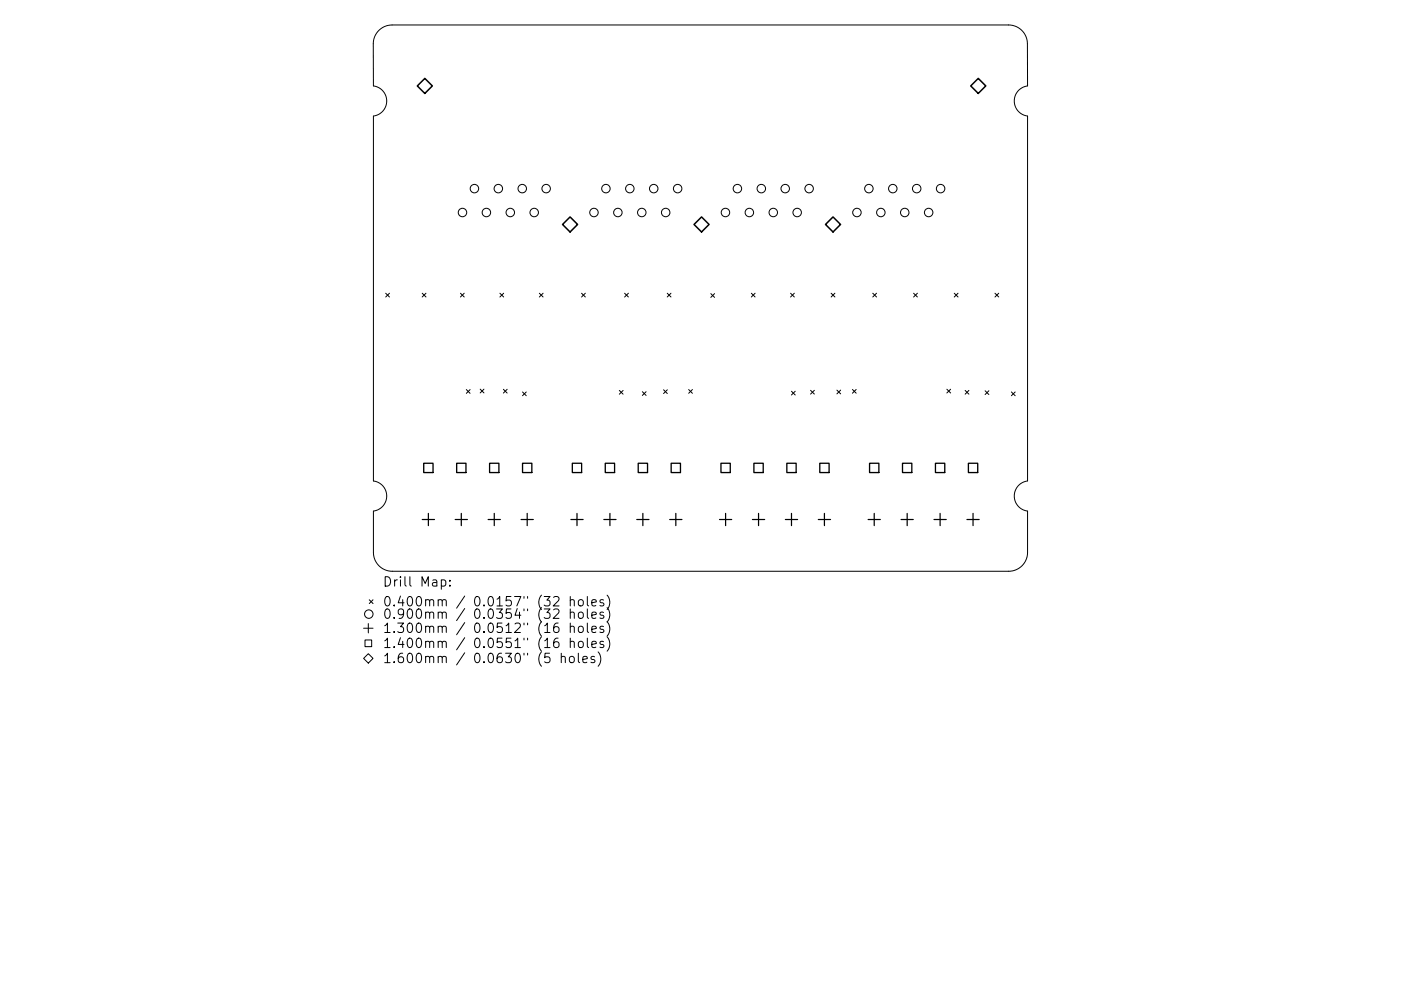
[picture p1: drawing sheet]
<svg xmlns="http://www.w3.org/2000/svg" width="297mm" height="210mm" viewBox="0 0 297 210" stroke-linecap="round" stroke-linejoin="round" font-family="sans-serif">
<defs><g id="words">
<g font-size="2.8">
<text x="81.1" y="124.5">Drill Map:</text>
<text x="81.1" y="128.7">0.400mm / 0.0157&quot; (32 holes)</text>
<text x="81.1" y="131.3">0.900mm / 0.0354&quot; (32 holes)</text>
<text x="81.1" y="134.3">1.300mm / 0.0512&quot; (16 holes)</text>
<text x="81.1" y="137.5">1.400mm / 0.0551&quot; (16 holes)</text>
<text x="81.1" y="140.7">1.600mm / 0.0630&quot; (5 holes)</text>
</g>
</g></defs>
<g fill="none" stroke="#000" stroke-width=".21">
<path d="M80.3 6.5a4 4 0 0 1 2.8-1.2h130.7a4 4 0 0 1 4 4l.1 8.9a3.2 3.2 0 0 0-2.9 3.2 3.2 3.2 0 0 0 2.9 3.2v77.4a3.2 3.2 0 0 0-2.9 3.2 3.2 3.2 0 0 0 2.9 3.2v8.8a4 4 0 0 1-4 4h-130.7a4 4 0 0 1-4-4v-8.8a3.2 3.2 0 0 0 2.8-3.2 3.2 3.2 0 0 0-2.8-3.2v-77.4a3.2 3.2 0 0 0 2.8-3.2 3.2 3.2 0 0 0-2.8-3.2l-.1-8.9a4 4 0 0 1 1.2-2.8zM81.8 62.2l.8 .8M82.6 62.2l-.8 .8M89.5 62.2l.8 .8M90.3 62.2l-.8 .8M97.6 62.2l.8 .8M98.4 62.2l-.8 .8M106 62.2l.8 .8M106.8 62.2l-.8 .8M114.4 62.2l.7 .8M115.1 62.2l-.7 .8M123.3 62.2l.8 .8"/>
<path d="M124.1 62.2l-.8 .8M132.4 62.2l.8 .8M133.2 62.2l-.8 .8M141.5 62.2l.8 .8M142.3 62.2l-.8 .8M150.7 62.3l.8 .8M151.5 62.3l-.8 .8M159.3 62.2l.8 .8M160.1 62.2l-.8 .8M167.6 62.2l.8 .8M168.4 62.2l-.8 .8M176.2 62.2l.8 .8"/>
<path d="M177 62.2l-.8 .8M185 62.2l.8 .8M185.8 62.2l-.8 .8M193.7 62.2l.8 .8M194.5 62.2l-.8 .8M202.3 62.2l.8 .8M203.1 62.2l-.8 .8M211 62.2l.8 .8M211.8 62.2l-.8 .8M98.9 82.7l.8 .8M99.7 82.7l-.8 .8M101.8 82.6l.8 .8"/>
<path d="M102.6 82.6l-.8 .8M106.7 82.6l.8 .8M107.5 82.6l-.8 .8M110.8 83.2l.8 .8M111.6 83.2l-.8 .8M131.3 82.8l.8 .8M132.1 82.8l-.8 .8M136.2 83.1l.8 .8M137 83.1l-.8 .8M140.7 82.7l.8 .8M141.5 82.7l-.8 .8M146 82.6l.8 .8"/>
<path d="M146.8 82.6l-.8 .8M167.8 83l.8 .8M168.6 83l-.8 .8M171.9 82.8l.8 .8M172.7 82.8l-.8 .8M177.4 82.8l.8 .8M178.2 82.8l-.8 .8M180.7 82.6l.8 .8M181.5 82.6l-.8 .8M200.8 82.6l.8 .8M201.6 82.6l-.8 .8M204.6 82.8l.8 .8"/>
<path d="M205.4 82.8l-.8 .8M208.9 82.9l.8 .8M209.7 82.9l-.8 .8M214.4 83.2l.8 .8M215.2 83.2l-.8 .8M77.1 139.7l1-1 1 1-1 1zM77.1 133.3h2M77.4 135.8h1.4v1.4h-1.4zM78.1 132.3v2M78.3 127.3l.8 .8M79.1 127.3l-.8 .8M93.6 123.1l.5-.1 .4 .4v.6l-.2 .3h-.7"/>
<path d="M95.4 124.2v.2M95.4 123.1v.2M117.4 126.7l.3-.1 .6 .1a.54 .54 0 0 1 .1 .7l-1.1 1.2h1.2M117.4 129.4l.3-.2 .6 .1a.54 .54 0 0 1 .1 .8l-1.1 1.1h1.2M118.3 132.2a.79 .79 0 0 0-.9 .9v.7l.2 .3 .5 .1 .3-.2 .1-.7-.2-.2-.5-.1-.4 .3M118.3 135.4a.79 .79 0 0 0-.9 .9v.7l.2 .3 .5 .1 .3-.2 .1-.7-.2-.2-.5-.1-.4 .3M119 139.5a.5 .5 0 0 1 .9 0v1.1M119 138.6v2M120.8 139.5l.3-.2 .6 .2 .1 .7-.2 .3-.5 .1-.3-.2zM120.9 127.4l.3-.2 .5 .1 .1 1.3M120.9 130.1l.3-.2 .5 .1 .1 1.2M120.9 133.1l.3-.2 .5 .1 .1 1.2"/>
<path d="M120.9 136.3l.3-.2 .5 .1 .1 1.2M120.9 126.6v2M120.9 129.2v2M120.9 132.2v2M120.9 135.4v2M122.6 138.6v1.7l.3 .3M122.7 127.4l.3-.2a.54 .54 0 0 1 .7 .4l-.1 .8a.54 .54 0 0 1-.6 .2 .54 .54 0 0 1-.4-.4zM122.7 130.1a.54 .54 0 0 1 .5-.2 .54 .54 0 0 1 .5 .3l-.1 .8a.54 .54 0 0 1-.6 .2 .54 .54 0 0 1-.4-.4zM122.7 133.1a.54 .54 0 0 1 .5-.2 .54 .54 0 0 1 .5 .3l-.1 .8a.54 .54 0 0 1-.6 .2 .54 .54 0 0 1-.4-.4zM122.7 136.3a.54 .54 0 0 1 .5-.2 .54 .54 0 0 1 .5 .3l-.1 .8a.54 .54 0 0 1-.6 .2 .54 .54 0 0 1-.4-.4zM123.6 139.9l.9-.2-.1-.3-.5-.1-.3 .2 .1 1h.7M124.5 126.6v1.7l.3 .3"/>
<path d="M124.5 129.2v1.7l.3 .3M124.5 132.2v1.7l.3 .3M124.5 135.4v1.7l.3 .3M125.5 127.9l.9-.2-.1-.4-.5-.1-.3 .3 .1 1h.7M125.5 130.5l.9-.2-.1-.3-.5-.1-.3 .2 .1 1h.7M125.5 133.5l.9-.2-.1-.3-.5-.1-.3 .2 .1 1h.7M125.5 136.7l.9-.2-.1-.3-.5-.1-.3 .2 .1 1h.7M126 139.4l-.4-.1-.3 .2 .1 .3 .6 .2v.5h-.7M126.8 138.3a2.29 2.29 0 0 1 0 3.1M128 127.3l-.5-.1-.3 .3 .1 .3 .7 .2v.5h-.8M128 130l-.5-.1-.3 .2 .1 .3 .7 .2v.5h-.8M128 133l-.5-.1-.3 .2 .1 .3 .7 .2v.5h-.8"/>
<path d="M128 136.2l-.5-.1-.3 .2 .1 .3 .7 .2v.5h-.8M128.7 126.3a2.29 2.29 0 0 1 0 3M128.7 128.9a2.29 2.29 0 0 1 0 3.1M128.7 131.9a2.29 2.29 0 0 1 0 3.1M128.7 135.1a2.29 2.29 0 0 1 0 3.1"/>
<circle cx="98.1" cy="45.1" r=".9"/>
<circle cx="100.6" cy="40" r=".9"/>
<circle cx="103.1" cy="45.1" r=".9"/>
<circle cx="105.7" cy="40" r=".9"/>
<circle cx="108.2" cy="45.1" r=".9"/>
<circle cx="110.7" cy="40" r=".9"/>
<circle cx="113.3" cy="45.1" r=".9"/>
<circle cx="115.8" cy="40" r=".9"/>
<circle cx="125.9" cy="45.1" r=".9"/>
<circle cx="128.5" cy="40" r=".9"/>
<circle cx="131" cy="45.1" r=".9"/>
<circle cx="133.5" cy="40" r=".9"/>
<circle cx="136.1" cy="45.1" r=".9"/>
<circle cx="138.6" cy="40" r=".9"/>
<circle cx="141.1" cy="45.1" r=".9"/>
<circle cx="143.7" cy="40" r=".9"/>
<circle cx="153.8" cy="45.1" r=".9"/>
<circle cx="156.3" cy="40" r=".9"/>
<circle cx="158.9" cy="45.1" r=".9"/>
<circle cx="161.4" cy="40" r=".9"/>
<circle cx="163.9" cy="45.1" r=".9"/>
<circle cx="166.5" cy="40" r=".9"/>
<circle cx="169" cy="45.1" r=".9"/>
<circle cx="171.5" cy="40" r=".9"/>
<circle cx="181.7" cy="45.1" r=".9"/>
<circle cx="184.2" cy="40" r=".9"/>
<circle cx="186.8" cy="45.1" r=".9"/>
<circle cx="189.3" cy="40" r=".9"/>
<circle cx="191.8" cy="45.1" r=".9"/>
<circle cx="194.4" cy="40" r=".9"/>
<circle cx="196.9" cy="45.1" r=".9"/>
<circle cx="199.4" cy="40" r=".9"/>
<circle cx="78.2" cy="130.3" r=".9"/>
</g>
<g fill="none" stroke="#000" stroke-width=".26">
<path d="M89.5 110.2h2.6M90.8 108.9v2.6M96.5 110.2h2.6M97.8 108.9v2.6M103.5 110.2h2.6M104.8 108.9v2.6M110.5 110.2h2.6M111.8 108.9v2.6M121 110.2h2.6M122.3 108.9v2.6M128 110.2h2.6M129.3 108.9v2.6"/>
<path d="M135 110.2h2.6M136.3 108.9v2.6M142 110.2h2.6M143.3 108.9v2.6M152.5 110.2h2.6M153.8 108.9v2.6M159.5 110.2h2.6M160.8 108.9v2.6M166.5 110.2h2.6M167.8 108.9v2.6M173.5 110.2h2.6M174.8 108.9v2.6"/>
<path d="M184.1 110.2h2.5M185.4 108.9v2.6M191 110.2h2.6M192.3 108.9v2.6M198 110.2h2.6M199.3 108.9v2.6M205 110.2h2.6M206.3 108.9v2.6"/>
</g>
<g fill="none" stroke="#000" stroke-width=".28">
<path d="M89.8 98.3h2v2h-2zM96.8 98.3h2v2h-2zM103.8 98.3h2v2h-2zM110.8 98.3h2v2h-2zM121.3 98.3h2v2h-2zM128.3 98.3h2v2h-2zM135.3 98.3h2v2h-2zM142.3 98.3h2v2h-2zM152.9 98.3h1.9v2h-1.9zM159.8 98.3h2v2h-2zM166.8 98.3h2v2h-2zM173.8 98.3h2v2h-2z"/>
<path d="M184.4 98.3h1.9v2h-1.9zM191.3 98.3h2v2h-2zM198.3 98.3h2v2h-2zM205.3 98.3h2v2h-2z"/>
</g>
<path d="M90.1 16.6l1.6 1.6-1.6 1.6-1.6-1.6zM205.8 18.2l1.6-1.6 1.6 1.6-1.6 1.6zM120.9 46l1.6 1.6-1.6 1.6-1.6-1.6zM148.7 46l1.6 1.6-1.6 1.6-1.6-1.6zM176.6 46l1.6 1.6-1.6 1.6-1.6-1.6z" fill="none" stroke="#000" stroke-width=".32"/>
<use href="#words"/>
</svg>
